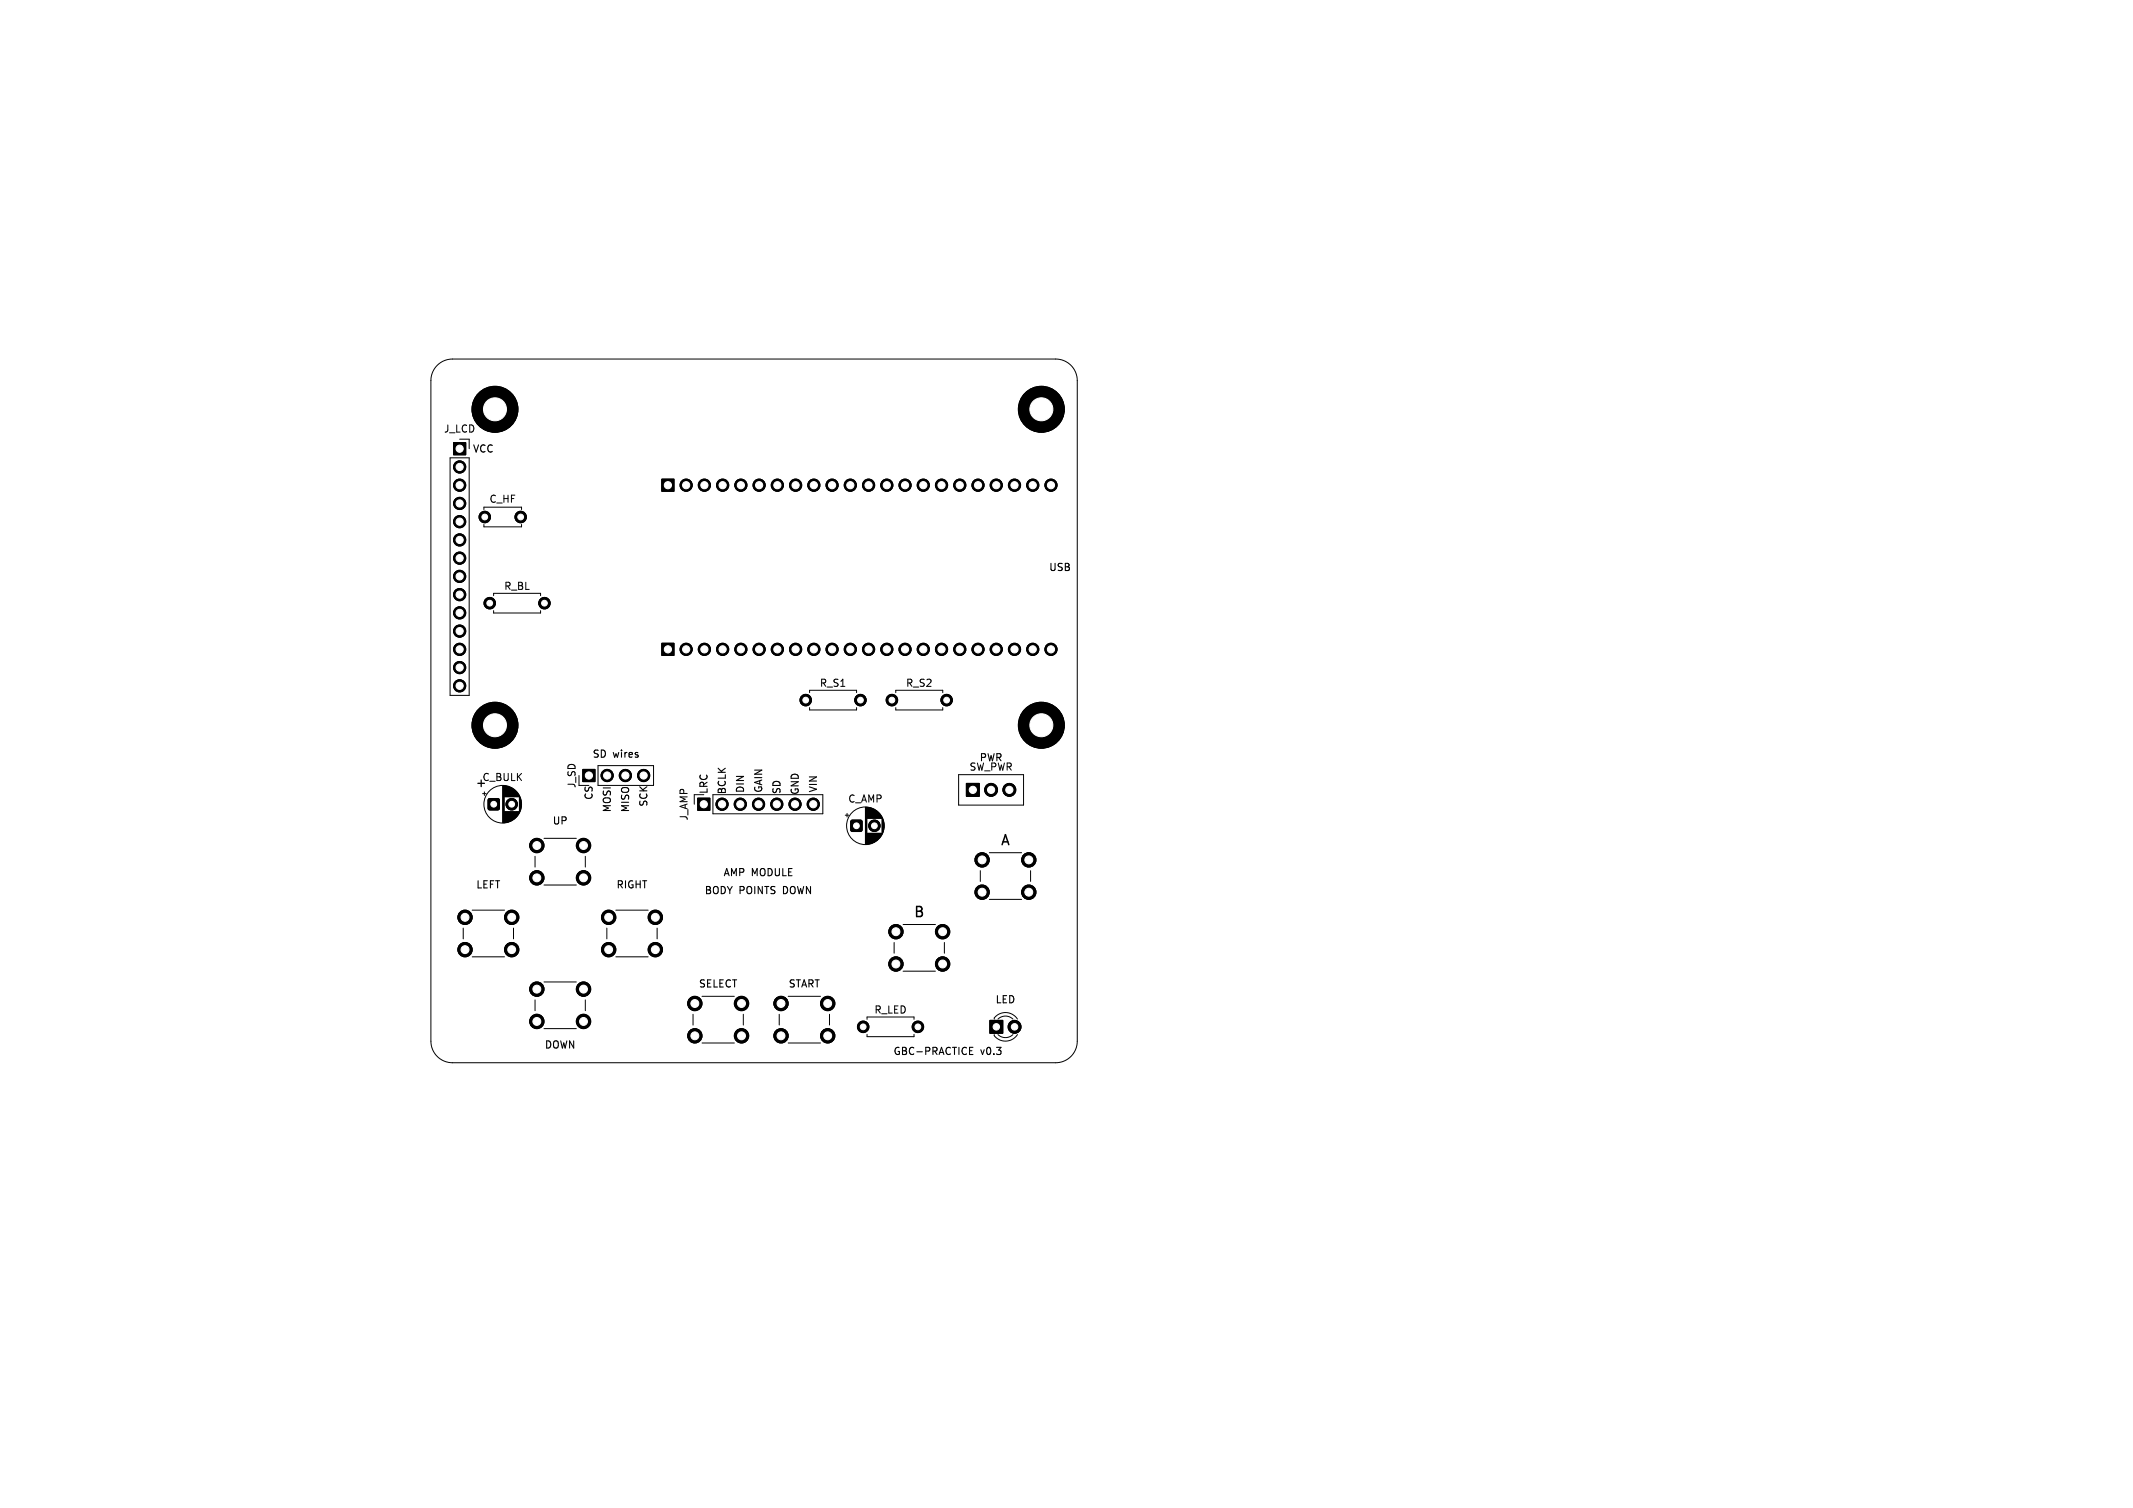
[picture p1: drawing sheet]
<svg xmlns="http://www.w3.org/2000/svg" width="297mm" height="210mm" viewBox="0 0 297 210" stroke-linecap="round" stroke-linejoin="round" font-family="sans-serif">
<defs><g id="words">
<g font-size="1.9">
<text x="139.2" y="118">A</text>
<text x="127.1" y="128">B</text>
</g>
<text font-size="1.7" x="66.1" y="109.9">+</text>
<g font-size="1.4">
<text x="61.7" y="60.4">J_LCD</text>
<text x="65.7" y="63.2">VCC</text>
<text x="68.1" y="70.2">C_HF</text>
<text x="70.1" y="82.3">R_BL</text>
<text x="146" y="79.7">USB</text>
<text x="114.1" y="95.8">R_S1</text>
<text x="126.1" y="95.8">R_S2</text>
<text x="82.4" y="105.7">SD</text>
<text x="85.4" y="105.7">wires</text>
<text x="134.9" y="107.5">SW_PWR</text>
<text x="136.3" y="106.2">PWR</text>
<text x="67.1" y="108.9">C_BULK</text>
<text x="80.3" y="109.8" transform="rotate(-90 80.3 109.8)">J_SD</text>
<text x="82.7" y="111.5" transform="rotate(-90 82.7 111.5)">CS</text>
<text x="85.3" y="113.2" transform="rotate(-90 85.3 113.2)">MOSI</text>
<text x="87.8" y="113.2" transform="rotate(-90 87.8 113.2)">MISO</text>
<text x="90.3" y="112.5" transform="rotate(-90 90.3 112.5)">SCK</text>
<text x="98.7" y="110.7" transform="rotate(-90 98.7 110.7)">LRC</text>
<text x="101.3" y="110.7" transform="rotate(-90 101.3 110.7)">BCLK</text>
<text x="103.8" y="110.5" transform="rotate(-90 103.8 110.5)">DIN</text>
<text x="106.3" y="110.5" transform="rotate(-90 106.3 110.5)">GAIN</text>
<text x="108.9" y="110.7" transform="rotate(-90 108.9 110.7)">SD</text>
<text x="111.4" y="110.8" transform="rotate(-90 111.4 110.8)">GND</text>
<text x="114" y="110.5" transform="rotate(-90 114 110.5)">VIN</text>
<text x="118" y="111.9">C_AMP</text>
<text x="76.9" y="115">UP</text>
<text x="95.9" y="114.4" transform="rotate(-90 95.9 114.4)">J_AMP</text>
<text x="66.2" y="123.9">LEFT</text>
<text x="85.7" y="123.9">RIGHT</text>
<text x="98" y="124.7">BODY POINTS</text>
<text x="100.6" y="122.2">AMP</text>
<text x="104.6" y="122.2">MODULE</text>
<text x="109.2" y="124.7">DOWN</text>
<text x="97.2" y="137.7">SELECT</text>
<text x="109.7" y="137.7">START</text>
<text x="121.7" y="141.3">R_LED</text>
<text x="138.5" y="139.9">LED</text>
<text x="75.8" y="146.2">DOWN</text>
<text x="124.3" y="147.1">GBC-PRACTICE</text>
<text x="136.6" y="147.1">v0.3</text>
</g>
</g></defs>
<g fill="#000" stroke="#000" stroke-width=".14">
<path d="M63.1 61.6h1.7v1.7h-1.7zM92.1 66.7h1.8v1.7h-1.8zM92.1 89.6h1.8v1.7h-1.8zM68 111.3l.2-.1 1.3 .1 .1 .2-.1 1.2-.2 .1-1.3-.1-.1-.1zM81.1 107.2h1.7v1.7h-1.7zM97.1 111.2h1.8v1.7h-1.8zM118.5 114.3l.2-.1 1.3 .1 .1 .2-.1 1.2-.2 .1-1.3-.1v-.1zM134.6 109.1h1.8v1.8h-1.8zM137.8 142.1h1.8v1.8h-1.8z"/>
<circle cx="68.9" cy="57" r="3.2"/>
<circle cx="145" cy="57" r="3.2"/>
<circle cx="64" cy="65" r=".85"/>
<circle cx="64" cy="72.6" r=".85"/>
<circle cx="64" cy="77.7" r=".85"/>
<circle cx="64" cy="67.6" r=".85"/>
<circle cx="64" cy="75.2" r=".85"/>
<circle cx="64" cy="70.1" r=".85"/>
<circle cx="67.5" cy="72" r=".8"/>
<circle cx="72.5" cy="72" r=".8"/>
<circle cx="95.5" cy="67.6" r=".85"/>
<circle cx="98.1" cy="67.6" r=".85"/>
<circle cx="100.6" cy="67.6" r=".85"/>
<circle cx="103.2" cy="67.6" r=".85"/>
<circle cx="105.7" cy="67.6" r=".85"/>
<circle cx="108.2" cy="67.6" r=".85"/>
<circle cx="110.8" cy="67.6" r=".85"/>
<circle cx="113.3" cy="67.6" r=".85"/>
<circle cx="115.9" cy="67.6" r=".85"/>
<circle cx="118.4" cy="67.6" r=".85"/>
<circle cx="120.9" cy="67.6" r=".85"/>
<circle cx="123.5" cy="67.6" r=".85"/>
<circle cx="126" cy="67.6" r=".85"/>
<circle cx="128.6" cy="67.6" r=".85"/>
<circle cx="131.1" cy="67.6" r=".85"/>
<circle cx="133.6" cy="67.6" r=".85"/>
<circle cx="136.2" cy="67.6" r=".85"/>
<circle cx="138.7" cy="67.6" r=".85"/>
<circle cx="141.3" cy="67.6" r=".85"/>
<circle cx="143.8" cy="67.6" r=".85"/>
<circle cx="146.3" cy="67.6" r=".85"/>
<circle cx="64" cy="95.5" r=".85"/>
<circle cx="64" cy="80.3" r=".85"/>
<circle cx="64" cy="87.9" r=".85"/>
<circle cx="64" cy="90.4" r=".85"/>
<circle cx="64" cy="85.3" r=".85"/>
<circle cx="64" cy="93" r=".85"/>
<circle cx="64" cy="82.8" r=".85"/>
<circle cx="68.2" cy="84" r=".8"/>
<circle cx="75.8" cy="84" r=".8"/>
<circle cx="95.5" cy="90.4" r=".85"/>
<circle cx="98.1" cy="90.4" r=".85"/>
<circle cx="100.6" cy="90.4" r=".85"/>
<circle cx="103.2" cy="90.4" r=".85"/>
<circle cx="105.7" cy="90.4" r=".85"/>
<circle cx="108.2" cy="90.4" r=".85"/>
<circle cx="110.8" cy="90.4" r=".85"/>
<circle cx="112.2" cy="97.5" r=".8"/>
<circle cx="113.3" cy="90.4" r=".85"/>
<circle cx="115.9" cy="90.4" r=".85"/>
<circle cx="118.4" cy="90.4" r=".85"/>
<circle cx="119.8" cy="97.5" r=".8"/>
<circle cx="120.9" cy="90.4" r=".85"/>
<circle cx="123.5" cy="90.4" r=".85"/>
<circle cx="124.2" cy="97.5" r=".8"/>
<circle cx="126" cy="90.4" r=".85"/>
<circle cx="128.6" cy="90.4" r=".85"/>
<circle cx="131.1" cy="90.4" r=".85"/>
<circle cx="131.8" cy="97.5" r=".8"/>
<circle cx="133.6" cy="90.4" r=".85"/>
<circle cx="136.2" cy="90.4" r=".85"/>
<circle cx="138.7" cy="90.4" r=".85"/>
<circle cx="141.3" cy="90.4" r=".85"/>
<circle cx="143.8" cy="90.4" r=".85"/>
<circle cx="146.3" cy="90.4" r=".85"/>
<circle cx="68.9" cy="101" r="3.2"/>
<circle cx="71.2" cy="112" r=".8"/>
<circle cx="74.7" cy="117.7" r="1"/>
<circle cx="81.2" cy="117.7" r="1"/>
<circle cx="84.5" cy="108" r=".85"/>
<circle cx="87.1" cy="108" r=".85"/>
<circle cx="89.6" cy="108" r=".85"/>
<circle cx="100.5" cy="112" r=".85"/>
<circle cx="103.1" cy="112" r=".85"/>
<circle cx="105.6" cy="112" r=".85"/>
<circle cx="108.2" cy="112" r=".85"/>
<circle cx="110.7" cy="112" r=".85"/>
<circle cx="113.2" cy="112" r=".85"/>
<circle cx="121.7" cy="115" r=".8"/>
<circle cx="136.7" cy="119.7" r="1"/>
<circle cx="138" cy="110" r=".9"/>
<circle cx="140.5" cy="110" r=".9"/>
<circle cx="143.2" cy="119.7" r="1"/>
<circle cx="145" cy="101" r="3.2"/>
<circle cx="64.7" cy="127.7" r="1"/>
<circle cx="64.7" cy="132.2" r="1"/>
<circle cx="71.2" cy="127.7" r="1"/>
<circle cx="71.2" cy="132.2" r="1"/>
<circle cx="74.7" cy="137.7" r="1"/>
<circle cx="74.7" cy="122.2" r="1"/>
<circle cx="81.2" cy="137.7" r="1"/>
<circle cx="81.2" cy="122.2" r="1"/>
<circle cx="84.7" cy="127.7" r="1"/>
<circle cx="84.7" cy="132.2" r="1"/>
<circle cx="91.2" cy="127.7" r="1"/>
<circle cx="91.2" cy="132.2" r="1"/>
<circle cx="96.8" cy="139.7" r="1"/>
<circle cx="103.2" cy="139.7" r="1"/>
<circle cx="108.8" cy="139.7" r="1"/>
<circle cx="115.2" cy="139.7" r="1"/>
<circle cx="124.7" cy="129.7" r="1"/>
<circle cx="124.7" cy="134.2" r="1"/>
<circle cx="131.2" cy="129.7" r="1"/>
<circle cx="131.2" cy="134.2" r="1"/>
<circle cx="136.7" cy="124.2" r="1"/>
<circle cx="143.2" cy="124.2" r="1"/>
<circle cx="74.7" cy="142.2" r="1"/>
<circle cx="81.2" cy="142.2" r="1"/>
<circle cx="96.8" cy="144.2" r="1"/>
<circle cx="103.2" cy="144.2" r="1"/>
<circle cx="108.8" cy="144.2" r="1"/>
<circle cx="115.2" cy="144.2" r="1"/>
<circle cx="120.2" cy="143" r=".8"/>
<circle cx="127.8" cy="143" r=".8"/>
<circle cx="141.3" cy="143" r=".9"/>
</g>
<g fill="none" stroke="#000" stroke-width=".14">
<path d="M60.9 50.9a3 3 0 0 1 2.1-.9h84a3 3 0 0 1 3 3v92a3 3 0 0 1-3 3h-84a3 3 0 0 1-3-3v-92a3 3 0 0 1 .9-2.1zM62.7 63.8h2.6v33h-2.6zM64 61.2h1.3v1.3M67.4 71v-.4h5.2v.4M67.4 73v.4h5.2v-.4M68.7 83v-.4h6.6v.4M68.7 85v.4h6.6v-.4M112.7 96.5v-.4h6.6v.4M112.7 98.5v.4h6.6v-.4M124.7 96.5v-.4h6.6v.4M124.7 98.5v.4h6.6v-.4M67.2 110.5h.5"/>
<path d="M67.4 110.3v.5M70 109.4v5.2M70.1 109.4v5.2M70.2 109.4v5.2M70.2 109.4v1.6M70.2 113v1.6M70.3 109.4v1.6M70.3 113v1.6M70.4 109.4v1.6M70.4 113v1.6M70.4 109.5v1.5M70.4 113v1.5"/>
<path d="M70.5 109.5v1.5M70.5 113v1.5M70.6 109.5v1.5M70.6 113v1.5M70.7 109.5v1.5M70.7 113v1.5M70.8 109.5v1.5M70.8 113v1.5M70.8 109.6v1.4M70.8 113v1.4M70.9 109.6v1.4M70.9 113v1.4"/>
<path d="M71 109.6v1.4M71 113v1.4M71.1 109.7v1.3M71.1 113v1.3M71.2 109.7v1.3M71.2 113v1.3M71.3 109.8v1.2M71.3 113v1.2M71.4 109.8v1.2M71.4 113v1.2M71.4 109.9v1.1M71.4 113v1.1"/>
<path d="M71.5 109.9v1.1M71.5 113v1.1M71.6 109.9v1.1M71.6 113v1.1M71.6 110v1M71.6 113v1M71.7 110v1M71.7 113v1M71.7 110.1v.9M71.7 113v.9M71.8 110.1v.9M71.8 113v.9"/>
<path d="M71.8 110.2v.8M71.8 113v.8M71.9 110.2v.8M71.9 113v.8M71.9 110.3v.7M71.9 113v.7M72 110.3v.7M72 113v.7M72 110.4v.6M72 113v.6M72.1 110.4v.6M72.1 113v.6"/>
<path d="M72.1 110.5v.5M72.1 113v.5M72.2 110.6v.4M72.2 113v.4M72.2 110.7v.3M72.2 113v.3M72.3 110.7v.3M72.3 113v.3M72.3 110.8v2.4M72.4 110.9v2.2M72.4 111v2M72.4 111.1v1.8"/>
<path d="M72.5 111.2v1.6M72.5 111.3v1.4M72.6 111.5v1M72.6 111.7v.6M74.5 119.3v1.5M75.7 116.8h4.5M80.6 109.4h1.4M81.5 119.3v1.5M83.3 106.6h7.7v2.8h-7.7zM98 110.7h-1.3v1.3M99.3 110.7h15.3v2.6h-15.3zM117.7 113.5h.5"/>
<path d="M117.9 113.3v.5M120.5 112.4v5.2M120.6 112.4v5.2M120.7 112.4v5.2M120.7 112.4v1.6M120.7 116v1.6M120.8 112.4v1.6M120.8 116v1.6M120.9 112.4v1.6M120.9 116v1.6M120.9 112.5v1.5M120.9 116v1.5"/>
<path d="M121 112.5v1.5M121 116v1.5M121.1 112.5v1.5M121.1 116v1.5M121.2 112.5v1.5M121.2 116v1.5M121.3 112.5v1.5M121.3 116v1.5M121.3 112.6v1.4M121.3 116v1.4M121.4 112.6v1.4M121.4 116v1.4"/>
<path d="M121.5 112.6v1.4M121.5 116v1.4M121.6 112.7v1.3M121.6 116v1.3M121.7 112.7v1.3M121.7 116v1.3M121.8 112.8v1.2M121.8 116v1.2M121.9 112.8v1.2M121.9 116v1.2M121.9 112.9v1.1M121.9 116v1.1"/>
<path d="M122 112.9v1.1M122 116v1.1M122.1 112.9v1.1M122.1 116v1.1M122.1 113v1M122.1 116v1M122.2 113v1M122.2 116v1M122.2 113.1v.9M122.2 116v.9M122.3 113.1v.9M122.3 116v.9"/>
<path d="M122.3 113.2v.8M122.3 116v.8M122.4 113.2v.8M122.4 116v.8M122.4 113.3v.7M122.4 116v.7M122.5 113.3v.7M122.5 116v.7M122.5 113.4v.6M122.5 116v.6M122.6 113.4v.6M122.6 116v.6"/>
<path d="M122.6 113.5v.5M122.6 116v.5M122.7 113.6v.4M122.7 116v.4M122.7 113.7v.3M122.7 116v.3M122.8 113.7v.3M122.8 116v.3M122.8 113.8v2.4M122.9 113.9v2.2M122.9 114v2M122.9 114.1v1.8"/>
<path d="M123 114.2v1.6M123 114.3v1.4M123.1 114.5v1M123.1 114.7v.6M133.5 107.9h9v4.2h-9zM137.8 118.8h4.4M64.5 129.3v1.5M65.7 133.3h4.5M65.7 126.8h4.5M71.5 129.3v1.5M74.5 139.3v1.5M75.7 123.3h4.5"/>
<path d="M75.7 136.8h4.5M81.5 139.3v1.5M84.5 129.3v1.5M85.8 133.3h4.4M85.8 126.8h4.4M91.5 129.3v1.5M97.8 138.8h4.5M109.7 138.8h4.6M124.5 131.3v1.5M125.8 135.3h4.4M125.8 128.8h4.4M131.5 131.3v1.5"/>
<path d="M136.5 121.3v1.5M137.8 125.3h4.4M143.5 121.3v1.5M75.7 143.3h4.5M96.5 141.3v1.5M97.8 145.3h4.5M103.5 141.3v1.5M108.5 141.3v1.5M109.7 145.3h4.6M115.5 141.3v1.5M120.7 142v-.4h6.6v.4M120.7 144v.4h6.6v-.4"/>
<path d="M139 141.9a1.5 1.5 0 0 1 2 0M139 144.1a1.5 1.5 0 0 0 2 0M141.7 141.9a1.99 1.99 0 0 0-3.3-.1v.1M141.7 144.1a1.99 1.99 0 0 1-3.3 .1v-.1"/>
<circle cx="70" cy="112" r="2.62"/>
<circle cx="120.5" cy="115" r="2.62"/>
</g>
<path d="M135 146.3h.3M135 146.9h.5M135 145.9h.5" fill="none" stroke="#000" stroke-width=".15"/>
<g fill="#fff" stroke="#fff" stroke-width=".14">
<circle cx="84.7" cy="127.7" r=".55"/>
<circle cx="91.3" cy="127.7" r=".55"/>
<circle cx="84.7" cy="132.3" r=".55"/>
<circle cx="91.3" cy="132.3" r=".55"/>
<circle cx="96.7" cy="139.7" r=".55"/>
<circle cx="103.3" cy="139.7" r=".55"/>
<circle cx="96.7" cy="144.3" r=".55"/>
<circle cx="103.3" cy="144.3" r=".55"/>
<circle cx="68.9" cy="57" r="1.6"/>
<circle cx="68.2" cy="84" r=".4"/>
<circle cx="75.8" cy="84" r=".4"/>
<circle cx="74.7" cy="117.7" r=".55"/>
<circle cx="81.3" cy="117.7" r=".55"/>
<circle cx="74.7" cy="122.3" r=".55"/>
<circle cx="81.3" cy="122.3" r=".55"/>
<circle cx="136.7" cy="119.7" r=".55"/>
<circle cx="143.2" cy="119.7" r=".55"/>
<circle cx="136.7" cy="124.3" r=".55"/>
<circle cx="143.2" cy="124.3" r=".55"/>
<circle cx="119.2" cy="115" r=".4"/>
<circle cx="121.8" cy="115" r=".4"/>
<circle cx="112.2" cy="97.5" r=".4"/>
<circle cx="119.8" cy="97.5" r=".4"/>
<circle cx="145" cy="57" r="1.6"/>
<circle cx="135.5" cy="110" r=".5"/>
<circle cx="138" cy="110" r=".5"/>
<circle cx="140.5" cy="110" r=".5"/>
<circle cx="68.9" cy="101" r="1.6"/>
<circle cx="108.7" cy="139.7" r=".55"/>
<circle cx="115.3" cy="139.7" r=".55"/>
<circle cx="108.7" cy="144.3" r=".55"/>
<circle cx="115.3" cy="144.3" r=".55"/>
<circle cx="64.8" cy="127.7" r=".55"/>
<circle cx="71.2" cy="127.7" r=".55"/>
<circle cx="64.8" cy="132.3" r=".55"/>
<circle cx="71.2" cy="132.3" r=".55"/>
<circle cx="64" cy="62.5" r=".5"/>
<circle cx="64" cy="65" r=".5"/>
<circle cx="64" cy="67.6" r=".5"/>
<circle cx="64" cy="70.1" r=".5"/>
<circle cx="64" cy="72.6" r=".5"/>
<circle cx="64" cy="75.2" r=".5"/>
<circle cx="64" cy="77.7" r=".5"/>
<circle cx="64" cy="80.3" r=".5"/>
<circle cx="64" cy="82.8" r=".5"/>
<circle cx="64" cy="85.3" r=".5"/>
<circle cx="64" cy="87.9" r=".5"/>
<circle cx="64" cy="90.4" r=".5"/>
<circle cx="64" cy="93" r=".5"/>
<circle cx="64" cy="95.5" r=".5"/>
<circle cx="124.7" cy="129.7" r=".55"/>
<circle cx="131.3" cy="129.7" r=".55"/>
<circle cx="124.7" cy="134.3" r=".55"/>
<circle cx="131.3" cy="134.3" r=".55"/>
<circle cx="74.7" cy="137.7" r=".55"/>
<circle cx="81.3" cy="137.7" r=".55"/>
<circle cx="74.7" cy="142.3" r=".55"/>
<circle cx="81.3" cy="142.3" r=".55"/>
<circle cx="120.2" cy="143" r=".4"/>
<circle cx="127.8" cy="143" r=".4"/>
<circle cx="145" cy="101" r="1.6"/>
<circle cx="68.7" cy="112" r=".4"/>
<circle cx="71.3" cy="112" r=".4"/>
<circle cx="124.2" cy="97.5" r=".4"/>
<circle cx="131.8" cy="97.5" r=".4"/>
<circle cx="138.7" cy="143" r=".45"/>
<circle cx="141.3" cy="143" r=".45"/>
<circle cx="98" cy="112" r=".5"/>
<circle cx="100.5" cy="112" r=".5"/>
<circle cx="103.1" cy="112" r=".5"/>
<circle cx="105.6" cy="112" r=".5"/>
<circle cx="108.2" cy="112" r=".5"/>
<circle cx="110.7" cy="112" r=".5"/>
<circle cx="113.2" cy="112" r=".5"/>
<circle cx="67.5" cy="72" r=".4"/>
<circle cx="72.5" cy="72" r=".4"/>
<circle cx="82" cy="108" r=".5"/>
<circle cx="84.5" cy="108" r=".5"/>
<circle cx="87.1" cy="108" r=".5"/>
<circle cx="89.6" cy="108" r=".5"/>
<circle cx="93" cy="90.4" r=".5"/>
<circle cx="95.5" cy="90.4" r=".5"/>
<circle cx="98.1" cy="90.4" r=".5"/>
<circle cx="100.6" cy="90.4" r=".5"/>
<circle cx="103.2" cy="90.4" r=".5"/>
<circle cx="105.7" cy="90.4" r=".5"/>
<circle cx="108.2" cy="90.4" r=".5"/>
<circle cx="110.8" cy="90.4" r=".5"/>
<circle cx="113.3" cy="90.4" r=".5"/>
<circle cx="115.9" cy="90.4" r=".5"/>
<circle cx="118.4" cy="90.4" r=".5"/>
<circle cx="120.9" cy="90.4" r=".5"/>
<circle cx="123.5" cy="90.4" r=".5"/>
<circle cx="126" cy="90.4" r=".5"/>
<circle cx="128.6" cy="90.4" r=".5"/>
<circle cx="131.1" cy="90.4" r=".5"/>
<circle cx="133.6" cy="90.4" r=".5"/>
<circle cx="136.2" cy="90.4" r=".5"/>
<circle cx="138.7" cy="90.4" r=".5"/>
<circle cx="141.3" cy="90.4" r=".5"/>
<circle cx="143.8" cy="90.4" r=".5"/>
<circle cx="146.3" cy="90.4" r=".5"/>
<circle cx="93" cy="67.6" r=".5"/>
<circle cx="95.5" cy="67.6" r=".5"/>
<circle cx="98.1" cy="67.6" r=".5"/>
<circle cx="100.6" cy="67.6" r=".5"/>
<circle cx="103.2" cy="67.6" r=".5"/>
<circle cx="105.7" cy="67.6" r=".5"/>
<circle cx="108.2" cy="67.6" r=".5"/>
<circle cx="110.8" cy="67.6" r=".5"/>
<circle cx="113.3" cy="67.6" r=".5"/>
<circle cx="115.9" cy="67.6" r=".5"/>
<circle cx="118.4" cy="67.6" r=".5"/>
<circle cx="120.9" cy="67.6" r=".5"/>
<circle cx="123.5" cy="67.6" r=".5"/>
<circle cx="126" cy="67.6" r=".5"/>
<circle cx="128.6" cy="67.6" r=".5"/>
<circle cx="131.1" cy="67.6" r=".5"/>
<circle cx="133.6" cy="67.6" r=".5"/>
<circle cx="136.2" cy="67.6" r=".5"/>
<circle cx="138.7" cy="67.6" r=".5"/>
<circle cx="141.3" cy="67.6" r=".5"/>
<circle cx="143.8" cy="67.6" r=".5"/>
<circle cx="146.3" cy="67.6" r=".5"/>
</g>
<use href="#words"/>
</svg>
